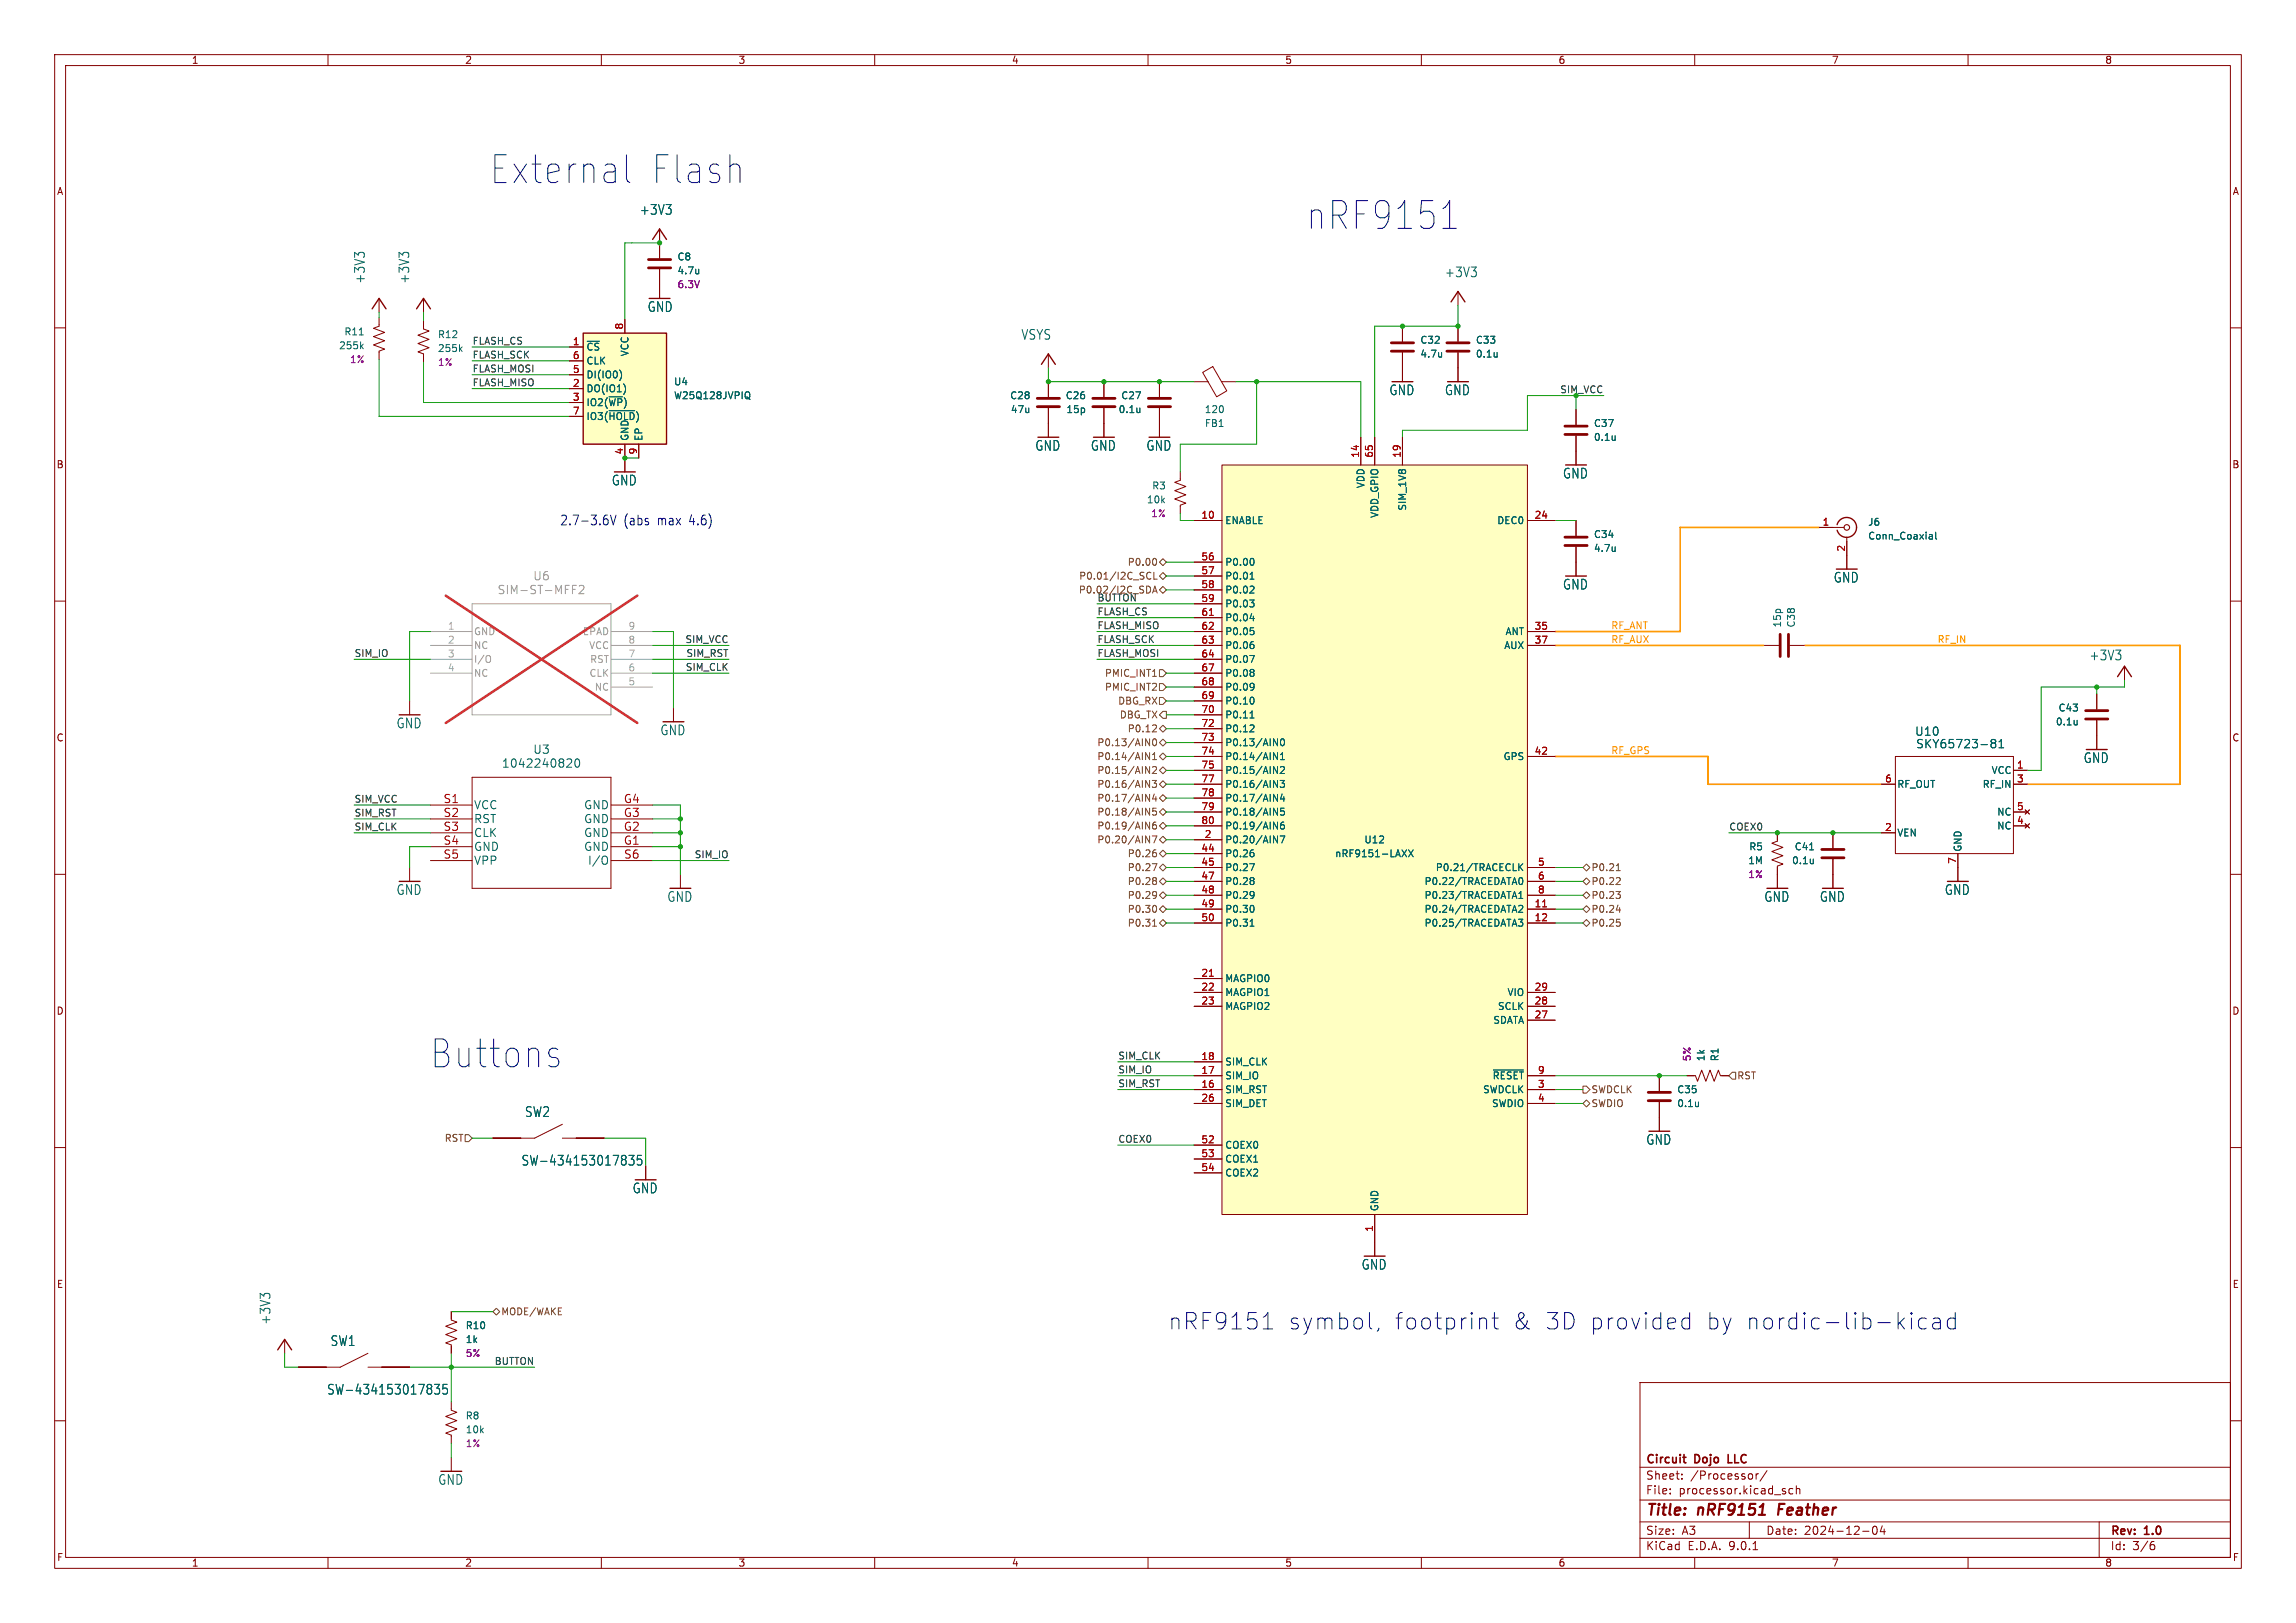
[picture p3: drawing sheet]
<svg xmlns="http://www.w3.org/2000/svg" width="420mm" height="297mm" viewBox="0 0 420 297" stroke-linecap="round" stroke-linejoin="round" font-family="sans-serif">
<defs><g id="words">
<g font-size="7.1" fill="#0000c2">
<text x="89.4" y="34">External</text>
<text x="118.6" y="34">Flash</text>
<text x="238.8" y="42.4">nRF9151</text>
<text x="78.5" y="195.8">Buttons</text>
</g>
<g font-size="4.2" fill="#0000c2">
<text x="213.7" y="243.5">nRF9151</text>
<text x="235.6" y="243.5">symbol,</text>
<text x="254.9" y="243.5">footprint</text>
<text x="276.3" y="243.5">&amp;</text>
<text x="282.1" y="243.5">3D provided</text>
<text x="311.3" y="243.5">by nordic-lib-kicad</text>
</g>
<g font-size="2.8" fill="#840000">
<text x="301" y="277.9">Title:</text>
<text x="310.6" y="277.9">nRF9151</text>
<text x="326.1" y="277.9">Feather</text>
</g>
<g font-size="2.5" fill="#006464">
<text x="116.9" y="39.5">+3V3</text>
<text x="66.9" y="52" transform="rotate(-90 66.9 52)">+3V3</text>
<text x="75.1" y="52" transform="rotate(-90 75.1 52)">+3V3</text>
<text x="264.2" y="50.9">+3V3</text>
<text x="118.4" y="57.3">GND</text>
<text x="186.7" y="62.4">VSYS</text>
<text x="254.1" y="72.5">GND</text>
<text x="264.2" y="72.5">GND</text>
<text x="189.3" y="82.7">GND</text>
<text x="199.4" y="82.7">GND</text>
<text x="209.6" y="82.7">GND</text>
<text x="111.8" y="89">GND</text>
<text x="285.8" y="87.8">GND</text>
<text x="335.3" y="106.8">GND</text>
<text x="285.8" y="108.1">GND</text>
<text x="382.1" y="121">+3V3</text>
<text x="72.4" y="133.5">GND</text>
<text x="120.7" y="134.8">GND</text>
<text x="381.1" y="139.8">GND</text>
<text x="72.4" y="164">GND</text>
<text x="122" y="165.2">GND</text>
<text x="322.6" y="165.2">GND</text>
<text x="332.8" y="165.2">GND</text>
<text x="355.7" y="164">GND</text>
<text x="95.9" y="204.6">SW2</text>
<text x="301" y="209.7">GND</text>
<text x="115.6" y="218.6">GND</text>
<text x="249" y="232.6">GND</text>
<text x="49.7" y="242.5" transform="rotate(-90 49.7 242.5)">+3V3</text>
<text x="60.4" y="246.5">SW1</text>
<text x="80.1" y="271.9">GND</text>
</g>
<g font-size="2.5" fill="#0000c2">
<text x="102.4" y="96.3">2.7-3.6V</text>
<text x="114" y="96.3">(abs</text>
<text x="120.3" y="96.3">max</text>
<text x="126.2" y="96.3">4.6)</text>
</g>
<g font-size="2.1" fill="#989898">
<text x="97.5" y="106.4">U6</text>
<text x="90.9" y="108.9">SIM-ST-MFF2</text>
</g>
<g font-size="2.1" fill="#006464">
<text x="350.2" y="134.8">U10</text>
<text x="350.4" y="137.1">SKY65723-81</text>
<text x="91.7" y="140.7">1042240820</text>
<text x="97.5" y="138.2">U3</text>
<text x="86.6" y="148.3">VCC</text>
<text x="106.8" y="148.3">GND</text>
<text x="86.6" y="150.8">RST</text>
<text x="86.6" y="153.4">CLK</text>
<text x="86.6" y="155.9">GND</text>
<text x="106.8" y="150.8">GND</text>
<text x="106.8" y="153.4">GND</text>
<text x="106.8" y="155.9">GND</text>
<text x="86.6" y="158.5">VPP</text>
<text x="107.5" y="158.5">I/O</text>
</g>
<g font-size="2.1" fill="#a90000">
<text x="81" y="147.1">S1</text>
<text x="81" y="149.6">S2</text>
<text x="114" y="147.1">G4</text>
<text x="114" y="149.6">G3</text>
<text x="81" y="152.1">S3</text>
<text x="81" y="154.7">S4</text>
<text x="114" y="152.1">G2</text>
<text x="114" y="154.7">G1</text>
<text x="81" y="157.2">S5</text>
<text x="114.1" y="157.2">S6</text>
</g>
<g font-size="2.1" fill="#840000">
<text x="301" y="268.2">Circuit</text>
<text x="310.1" y="268.2">Dojo</text>
<text x="316.8" y="268.2">LLC</text>
<text x="301" y="273.7">File:</text>
<text x="301" y="271">Sheet:</text>
<text x="307.1" y="273.7">processor.kicad_sch</text>
<text x="309.2" y="271">/Processor/</text>
<text x="301" y="281.1">Size:</text>
<text x="307.6" y="281.1">A3</text>
<text x="323" y="281.1">Date:</text>
<text x="330" y="281.1">2024-12-04</text>
<text x="386" y="281.3">Rev:</text>
<text x="392.4" y="281.3">1.0</text>
<text x="301" y="283.9">KiCad</text>
<text x="308.7" y="283.9">E.D.A.</text>
<text x="316.3" y="283.9">9.0.1</text>
<text x="386" y="283.9">Id:</text>
<text x="390.1" y="283.9">3/6</text>
</g>
<g font-size="1.8" fill="#840000">
<text x="35" y="11.9">1</text>
<text x="85" y="11.9">2</text>
<text x="135" y="11.9">3</text>
<text x="185" y="11.9">4</text>
<text x="235" y="11.9">5</text>
<text x="285" y="11.9">6</text>
<text x="335" y="11.9">7</text>
<text x="385" y="11.9">8</text>
<text x="10.3" y="35.9">A</text>
<text x="408.3" y="35.9">A</text>
<text x="10.3" y="85.9">B</text>
<text x="408.2" y="85.9">B</text>
<text x="10.3" y="135.9">C</text>
<text x="408.2" y="135.9">C</text>
<text x="10.3" y="185.9">D</text>
<text x="408.2" y="185.9">D</text>
<text x="10.3" y="235.9">E</text>
<text x="408.3" y="235.9">E</text>
<text x="10.3" y="285.9">F</text>
<text x="35" y="286.9">1</text>
<text x="85" y="286.9">2</text>
<text x="135" y="286.9">3</text>
<text x="185" y="286.9">4</text>
<text x="235" y="286.9">5</text>
<text x="285" y="286.9">6</text>
<text x="335" y="286.9">7</text>
<text x="385" y="286.9">8</text>
<text x="408.3" y="285.9">F</text>
</g>
<g font-size="1.8" fill="#006464">
<text x="123.8" y="47.9">C8</text>
<text x="123.8" y="50.4">4.7u</text>
<text x="61.9" y="64.1">255k</text>
<text x="62.9" y="61.6">R11</text>
<text x="80" y="62.1">R12</text>
<text x="80" y="64.6">255k</text>
<text x="107.2" y="64.4">~{CS}</text>
<text x="115.2" y="65.3" transform="rotate(-90 115.2 65.3)">VCC</text>
<text x="259.7" y="63.1">C32</text>
<text x="259.7" y="65.6">4.7u</text>
<text x="269.9" y="63.1">C33</text>
<text x="269.9" y="65.6">0.1u</text>
<text x="107.2" y="66.9">CLK</text>
<text x="107.2" y="69.4">DI(IO0)</text>
<text x="107.2" y="72">DO(IO1)</text>
<text x="123.2" y="70.7">U4</text>
<text x="107.2" y="74.5">IO2(~{WP})</text>
<text x="107.2" y="77.1">IO3(~{HOLD})</text>
<text x="123.2" y="73.3">W25Q128JVPIQ</text>
<text x="184.7" y="73.3">C28</text>
<text x="184.8" y="75.8">47u</text>
<text x="194.9" y="73.3">C26</text>
<text x="195" y="75.8">15p</text>
<text x="204.5" y="75.8">0.1u</text>
<text x="205" y="73.3">C27</text>
<text x="220.3" y="75.8">120</text>
<text x="115.2" y="80.8" transform="rotate(-90 115.2 80.8)">GND</text>
<text x="117.7" y="80.8" transform="rotate(-90 117.7 80.8)">EP</text>
<text x="220.3" y="78.3">FB1</text>
<text x="291.5" y="78.3">C37</text>
<text x="291.5" y="80.9">0.1u</text>
<text x="210.7" y="89.8">R3</text>
<text x="249.8" y="89.4" transform="rotate(-90 249.8 89.4)">VDD</text>
<text x="209.7" y="92.3">10k</text>
<text x="252.3" y="94.9" transform="rotate(-90 252.3 94.9)">VDD_GPIO</text>
<text x="257.4" y="93.5" transform="rotate(-90 257.4 93.5)">SIM_1V8</text>
<text x="224" y="96.1">ENABLE</text>
<text x="273.8" y="96.1">DEC0</text>
<text x="291.5" y="98.7">C34</text>
<text x="291.5" y="101.2">4.7u</text>
<text x="341.6" y="96.4">J6</text>
<text x="341.6" y="98.9">Conn_Coaxial</text>
<text x="224" y="106.3">P0.01</text>
<text x="224" y="103.7">P0.00</text>
<text x="224" y="108.8">P0.02</text>
<text x="224" y="111.4">P0.03</text>
<text x="224" y="113.9">P0.04</text>
<text x="224" y="116.4">P0.05</text>
<text x="224" y="119">P0.06</text>
<text x="275.1" y="119">AUX</text>
<text x="275.3" y="116.4">ANT</text>
<text x="326" y="114.9" transform="rotate(-90 326 114.9)">15p</text>
<text x="328.5" y="114.9" transform="rotate(-90 328.5 114.9)">C38</text>
<text x="224" y="121.5">P0.07</text>
<text x="224" y="124.1">P0.08</text>
<text x="224" y="126.6">P0.09</text>
<text x="224" y="129.1">P0.10</text>
<text x="224" y="131.7">P0.11</text>
<text x="376.5" y="130.4">C43</text>
<text x="224" y="134.2">P0.12</text>
<text x="224" y="136.8">P0.13/AIN0</text>
<text x="376" y="132.9">0.1u</text>
<text x="224" y="139.3">P0.14/AIN1</text>
<text x="224" y="141.8">P0.15/AIN2</text>
<text x="274.9" y="139.3">GPS</text>
<text x="364.2" y="141.8">VCC</text>
<text x="224" y="144.4">P0.16/AIN3</text>
<text x="224" y="146.9">P0.17/AIN4</text>
<text x="224" y="149.5">P0.18/AIN5</text>
<text x="347" y="144.4">RF_OUT</text>
<text x="362.6" y="144.4">RF_IN</text>
<text x="365.2" y="149.5">NC</text>
<text x="224" y="152">P0.19/AIN6</text>
<text x="224" y="154.5">P0.20/AIN7</text>
<text x="249.5" y="154.5">U12</text>
<text x="319.9" y="155.8">R5</text>
<text x="328.2" y="155.8">C41</text>
<text x="347" y="153.3">VEN</text>
<text x="359" y="156" transform="rotate(-90 359 156)">GND</text>
<text x="365.2" y="152">NC</text>
<text x="224" y="157.1">P0.26</text>
<text x="224" y="159.6">P0.27</text>
<text x="244.1" y="157.1">nRF9151-LAXX</text>
<text x="262.5" y="159.6">P0.21/TRACECLK</text>
<text x="319.7" y="158.3">1M</text>
<text x="327.7" y="158.3">0.1u</text>
<text x="224" y="162.2">P0.28</text>
<text x="224" y="164.7">P0.29</text>
<text x="224" y="167.2">P0.30</text>
<text x="260.5" y="162.2">P0.22/TRACEDATA0</text>
<text x="260.5" y="164.7">P0.23/TRACEDATA1</text>
<text x="260.5" y="167.2">P0.24/TRACEDATA2</text>
<text x="224" y="169.8">P0.31</text>
<text x="260.5" y="169.8">P0.25/TRACEDATA3</text>
<text x="224" y="179.9">MAGPIO0</text>
<text x="224" y="182.5">MAGPIO1</text>
<text x="224" y="185">MAGPIO2</text>
<text x="273.9" y="185">SCLK</text>
<text x="275.7" y="182.5">VIO</text>
<text x="273.1" y="187.6">SDATA</text>
<text x="224" y="195.2">SIM_CLK</text>
<text x="224" y="197.7">SIM_IO</text>
<text x="272.9" y="197.7">~{RESET}</text>
<text x="312" y="194.3" transform="rotate(-90 312 194.3)">1k</text>
<text x="314.6" y="194.3" transform="rotate(-90 314.6 194.3)">R1</text>
<text x="224" y="200.3">SIM_RST</text>
<text x="224" y="202.8">SIM_DET</text>
<text x="271.2" y="200.3">SWDCLK</text>
<text x="272.8" y="202.8">SWDIO</text>
<text x="306.7" y="200.3">C35</text>
<text x="306.7" y="202.8">0.1u</text>
<text x="224" y="210.4">COEX0</text>
<text x="224" y="213">COEX1</text>
<text x="224" y="215.5">COEX2</text>
<text x="252.3" y="221.7" transform="rotate(-90 252.3 221.7)">GND</text>
<text x="85.1" y="243.4">R10</text>
<text x="85.1" y="246">1k</text>
<text x="85.1" y="259.9">R8</text>
<text x="85.1" y="262.5">10k</text>
</g>
<g font-size="1.8" fill="#840084">
<text x="123.8" y="52.9">6.3V</text>
<text x="63.9" y="66.6">1%</text>
<text x="80" y="67.2">1%</text>
<text x="210.5" y="94.8">1%</text>
<text x="319.7" y="160.9">1%</text>
<text x="309.5" y="194.3" transform="rotate(-90 309.5 194.3)">5%</text>
<text x="85.1" y="248.5">5%</text>
<text x="85.1" y="265">1%</text>
</g>
<g font-size="1.8" fill="#0f0f0f">
<text x="86.4" y="63.2">FLASH_CS</text>
<text x="86.4" y="65.7">FLASH_SCK</text>
<text x="86.4" y="70.8">FLASH_MISO</text>
<text x="86.4" y="68.2">FLASH_MOSI</text>
<text x="200.7" y="112.7">FLASH_CS</text>
<text x="200.7" y="110.1">BUTTON</text>
<text x="125.3" y="117.8">SIM_VCC</text>
<text x="200.7" y="117.8">FLASH_SCK</text>
<text x="200.7" y="115.2">FLASH_MISO</text>
<text x="64.8" y="120.3">SIM_IO</text>
<text x="125.3" y="122.8">SIM_CLK</text>
<text x="125.5" y="120.3">SIM_RST</text>
<text x="200.7" y="120.3">FLASH_MOSI</text>
<text x="64.8" y="149.5">SIM_RST</text>
<text x="64.8" y="147">SIM_VCC</text>
<text x="64.8" y="152.1">SIM_CLK</text>
<text x="316.2" y="152.1">COEX0</text>
<text x="127" y="157.1">SIM_IO</text>
<text x="204.5" y="196.5">SIM_IO</text>
<text x="204.5" y="194">SIM_CLK</text>
<text x="204.5" y="199">SIM_RST</text>
<text x="204.5" y="209.2">COEX0</text>
<text x="90.4" y="249.8">BUTTON</text>
</g>
<g font-size="1.8" fill="#a90000">
<text x="104.7" y="63.2">1</text>
<text x="104.7" y="65.8">6</text>
<text x="114" y="60.4" transform="rotate(-90 114 60.4)">8</text>
<text x="104.7" y="68.3">5</text>
<text x="104.7" y="70.9">2</text>
<text x="104.7" y="73.4">3</text>
<text x="104.7" y="75.9">7</text>
<text x="114" y="83.3" transform="rotate(-90 114 83.3)">4</text>
<text x="116.6" y="83.3" transform="rotate(-90 116.6 83.3)">9</text>
<text x="248.7" y="83.9" transform="rotate(-90 248.7 83.9)">14</text>
<text x="251.2" y="83.9" transform="rotate(-90 251.2 83.9)">65</text>
<text x="256.3" y="83.9" transform="rotate(-90 256.3 83.9)">19</text>
<text x="219.7" y="95">10</text>
<text x="280.6" y="95">24</text>
<text x="333.3" y="96.3">1</text>
<text x="337.6" y="101" transform="rotate(-90 337.6 101)">2</text>
<text x="219.7" y="105.2">57</text>
<text x="219.7" y="107.7">58</text>
<text x="219.7" y="102.6">56</text>
<text x="219.7" y="110.2">59</text>
<text x="219.7" y="112.8">61</text>
<text x="219.7" y="115.3">62</text>
<text x="219.7" y="117.9">63</text>
<text x="280.6" y="115.3">35</text>
<text x="280.6" y="117.9">37</text>
<text x="219.7" y="120.4">64</text>
<text x="219.7" y="122.9">67</text>
<text x="219.7" y="125.5">68</text>
<text x="219.7" y="128">69</text>
<text x="219.7" y="130.6">70</text>
<text x="219.7" y="133.1">72</text>
<text x="219.7" y="135.6">73</text>
<text x="219.7" y="138.2">74</text>
<text x="219.7" y="140.7">75</text>
<text x="219.7" y="143.3">77</text>
<text x="280.6" y="138.2">42</text>
<text x="344.7" y="143.3">6</text>
<text x="368.9" y="140.7">1</text>
<text x="368.9" y="143.3">3</text>
<text x="219.7" y="145.8">78</text>
<text x="219.7" y="148.3">79</text>
<text x="368.9" y="148.3">5</text>
<text x="219.7" y="150.9">80</text>
<text x="219.7" y="156">44</text>
<text x="220.3" y="153.4">2</text>
<text x="344.7" y="152.1">2</text>
<text x="368.9" y="150.9">4</text>
<text x="219.7" y="158.5">45</text>
<text x="219.7" y="161">47</text>
<text x="281.2" y="158.5">5</text>
<text x="281.2" y="161">6</text>
<text x="357.9" y="158.2" transform="rotate(-90 357.9 158.2)">7</text>
<text x="219.7" y="163.6">48</text>
<text x="219.7" y="166.1">49</text>
<text x="280.6" y="166.1">11</text>
<text x="281.2" y="163.6">8</text>
<text x="219.7" y="168.7">50</text>
<text x="280.6" y="168.7">12</text>
<text x="219.7" y="178.8">21</text>
<text x="219.7" y="181.4">22</text>
<text x="219.7" y="183.9">23</text>
<text x="280.6" y="181.4">29</text>
<text x="280.6" y="183.9">28</text>
<text x="280.6" y="186.4">27</text>
<text x="219.7" y="194.1">18</text>
<text x="219.7" y="196.6">17</text>
<text x="281.2" y="196.6">9</text>
<text x="219.7" y="199.1">16</text>
<text x="219.7" y="201.7">26</text>
<text x="281.2" y="199.1">3</text>
<text x="281.2" y="201.7">4</text>
<text x="219.7" y="209.3">52</text>
<text x="219.7" y="211.8">53</text>
<text x="219.7" y="214.4">54</text>
<text x="251.2" y="225.5" transform="rotate(-90 251.2 225.5)">1</text>
</g>
<text font-size="1.8" fill="#009600" x="285.3" y="72">SIM_VCC</text>
<g font-size="1.8" fill="#725600">
<text x="197.3" y="106.3">P0.01/I2C_SCL</text>
<text x="206.2" y="103.7">P0.00</text>
<text x="197.2" y="108.8">P0.02/I2C_SDA</text>
<text x="202" y="124.1">PMIC_INT1</text>
<text x="202" y="126.6">PMIC_INT2</text>
<text x="204.4" y="129.1">DBG_RX</text>
<text x="204.7" y="131.7">DBG_TX</text>
<text x="200.6" y="136.8">P0.13/AIN0</text>
<text x="206.2" y="134.2">P0.12</text>
<text x="200.6" y="139.3">P0.14/AIN1</text>
<text x="200.6" y="141.8">P0.15/AIN2</text>
<text x="200.6" y="149.5">P0.18/AIN5</text>
<text x="200.6" y="146.9">P0.17/AIN4</text>
<text x="200.6" y="144.4">P0.16/AIN3</text>
<text x="200.6" y="152">P0.19/AIN6</text>
<text x="200.6" y="154.5">P0.20/AIN7</text>
<text x="206.2" y="159.6">P0.27</text>
<text x="206.2" y="157.1">P0.26</text>
<text x="291" y="159.6">P0.21</text>
<text x="206.2" y="164.7">P0.29</text>
<text x="206.2" y="167.2">P0.30</text>
<text x="206.2" y="162.2">P0.28</text>
<text x="291" y="162.2">P0.22</text>
<text x="291" y="167.2">P0.24</text>
<text x="291" y="164.7">P0.23</text>
<text x="206.2" y="169.8">P0.31</text>
<text x="291" y="169.8">P0.25</text>
<text x="317.7" y="197.7">RST</text>
<text x="291" y="200.3">SWDCLK</text>
<text x="291" y="202.8">SWDIO</text>
<text x="81.2" y="209.1">RST</text>
</g>
<g font-size="1.8" fill="#aaa">
<text x="81.8" y="115.3">1</text>
<text x="81.8" y="117.9">2</text>
<text x="114.9" y="115.3">9</text>
<text x="114.9" y="117.9">8</text>
<text x="81.8" y="120.4">3</text>
<text x="81.8" y="122.9">4</text>
<text x="114.9" y="120.4">7</text>
<text x="114.9" y="122.9">6</text>
<text x="114.9" y="125.5">5</text>
</g>
<g font-size="1.8" fill="#989898">
<text x="86.6" y="116.4">GND</text>
<text x="86.6" y="119">NC</text>
<text x="106.5" y="116.4">EPAD</text>
<text x="107.7" y="119">VCC</text>
<text x="86.6" y="121.5">I/O</text>
<text x="86.6" y="124.1">NC</text>
<text x="107.7" y="124.1">CLK</text>
<text x="107.9" y="121.5">RST</text>
<text x="108.7" y="126.6">NC</text>
</g>
<g font-size="1.8" fill="#f90">
<text x="294.6" y="115.2">RF_ANT</text>
<text x="294.6" y="117.8">RF_AUX</text>
<text x="354.3" y="117.8">RF_IN</text>
<text x="294.6" y="138.1">RF_GPS</text>
</g>
<text font-size="1.7" fill="#725600" x="91.6" y="240.9">MODE/WAKE</text>
</g></defs>
<g fill="none" stroke="#840000" stroke-width=".18">
<path d="M10 10h400v277h-400zM12 12h396v273h-396zM60 10v2M110 10v2M160 10v2M210 10v2M260 10v2M310 10v2M360 10v2M69.3 58.2v1.5l-1 .4 2.1 .7-2.1 .8 2.1 .8-2.1 .7 2.1 .8-1.1 .4v1.5M69.3 54.6v2.6M77.5 58.7v1.5l1 .4-2 .7 2 .8-2 .8 2 .7-2 .8 1 .4v1.5"/>
<path d="M77.5 54.6v2.6M120.6 41.9v5.3M120.6 49.3v5.3M10 60h2M191.8 64.8v2.5M191.8 69.9v2.7M191.8 74.7v5.3M201.9 69.9v2.7M201.9 74.7v5.3M212.1 69.9v2.7M212.1 74.7v5.3M218.4 69.9h2.6"/>
<path d="M220 68.1l1.8-1 2.6 4.4-1.8 1.1zM223.5 69.9h2.6M408 60h2M114.3 83.8v2.6M215.9 86.4v1.5l-1 .4 2 .7-2 .8 2 .8-2 .7 2 .8-1 .4v1.5M332.7 96.5h4.6M337.8 98.3v5.8M10 110h2M322.6 118.1h2.8M327.4 118.1h2.8M408 110h2M74.9 128.3v2.5"/>
<path d="M346.7 138.4h21.6v17.8h-21.6zM10 160h2M325.1 152.4v1.5l-1 .4 2 .8-2 .7 2 .8-2 .8 2 .7-1 .4v4.1M335.3 152.4v2.8M335.3 157.2v5.4M344.2 143.5h2.5M344.2 152.4h2.5M358.1 156.2v5.1M368.3 143.5h2.5M368.3 141h2.5M368.3 148.6h2.5M368.3 151.1h2.5"/>
<path d="M370.5 148.2l.7 .8M370.5 150.7l.7 .8M371.2 148.2l-.7 .8M371.2 150.7l-.7 .8M408 160h2M303.5 196.9v2.7M308.6 196.9h1.5l.4 1 .8-2.1 .7 2.1 .8-2.1 .8 2.1 .7-2.1 .4 1.1h1.5M10 210h2M303.5 201.7v5.3M408 210h2M251.5 227.3v2.6M82.5 256.5v1.6l1.1 .3-2.1 .8 2.1 .8-2.1 .7 2.1 .8-2.1 .8 1 .3v1.6"/>
<path d="M300 253h108v32h-108zM10 260h2M82.5 266.7v2.5M300 278.5h108M300 274.5h108M300 268.5h108M305.5 273.2v.2M305.5 272.5v.1M307.7 270.5v.2M307.7 269.8v.1M320 278.5v3M320.5 269.8v.7"/>
<path d="M321.2 269.7v1M321.7 269.7l-.3 .1-.2 .2M323.2 269.1l-1.3 1.9M327.9 272.5l-.4-.1-.3 .3v.4l.2 .2h.5M328.6 272.5l.2-.1 .4 .1v.9M328.6 271.9v1.5M342.7 279.4l.2-.1a.8 .8 0 0 1 .5 .7 .8 .8 0 0 1-.5 .8l-.2-.2-.2-.4zM344.3 279.2l-.4 1.1h1M344.7 279.8v1M384 278.5v6.5M408 260h2M60 285v2"/>
<path d="M110 285v2M160 285v2M210 285v2M260 285v2M300 281.5h108M310 285v2M320.7 283.6h.8M340.7 280.2h1.2M360 285v2M393.6 282.7h.4l.2 .2-.1 .5-.5 .2M394 282.1l-.4 .1"/>
</g>
<path d="M325.5 275.2l-.3 2" fill="none" stroke="#840000" stroke-width=".4"/>
<path d="M307.8 266.7h.6M308.3 267.7h.1M316.1 266.2v1.5h.7" fill="none" stroke="#840000" stroke-width=".3"/>
<g fill="none" stroke="#840000" stroke-width=".51">
<path d="M118.6 47.5h4.1M118.6 49h4.1M189.7 72.9h4.1M189.7 74.4h4.1M199.9 72.9h4.1M199.9 74.4h4.1M210.1 72.9h4M210.1 74.4h4M325.6 116.1v4M327.2 116.1v4M333.2 155.4h4.1M333.2 157h4.1"/>
<path d="M301.5 199.9h4.1M301.5 201.4h4.1"/>
</g>
<g fill="none" stroke="#006464" stroke-width=".18">
<path d="M121.8 37.4h1l-.5 .7M122.7 38.3v.7M65.5 46.7l-.6-.5v.9M65.7 46.3h.8M73.7 46.7l-.7-.5v.9M73.8 46.3h.8M127.8 49.3v.8M127.8 50h-.1M65.7 61.3h.7M66.1 63.3l.3 .5M66.4 63l-.4 .5M84.2 63.8l.3 .5"/>
<path d="M84.5 63.5l-.4 .5M208.5 74.7v.8M208.5 75.4h-.1M353 97.8h.3l.2 .2v.7M353.5 98.6l-.5 .1M353.5 98.1l-.5 .1M354.1 97.4v1.1l.2 .2M364.5 136l-.3-.3 .3-.4 .4 .1 .2 .2-.3 .4M364.5 136l-.3 .3 .1 .4 .2 .1h.4l.2-.2v-.3l-.3-.3M364.5 136h.3M365.7 136.8h.8M365.7 135.8l.4-.5v1.5"/>
<path d="M331 155.5h.8M331.7 157.2v.9M331.7 157.9l-.1 .1M310.7 201.7v.8M310.7 202.4h-.1"/>
</g>
<path d="M68.1 56.5l1.2-1.9 1.3 1.9M76.2 56.5l1.3-1.9 1.2 1.9M119.4 43.8l1.2-1.9 1.3 1.9M190.5 66.7l1.3-1.9 1.2 1.9M336 96a1.81 1.81 0 0 1 2.8-1 1.81 1.81 0 0 1 .1 3 1.81 1.81 0 0 1-2.8-1" fill="none" stroke="#840000" stroke-width=".25"/>
<path d="M78.7 115.6h7.7M78.7 118.1h7.7M86.4 110.5h25.4v20.3h-25.4zM111.8 115.6h7.6M111.8 118.1h7.6M78.7 120.7h7.7M78.7 123.2h7.7M111.8 120.7h7.6M111.8 123.2h7.6M111.8 125.7h7.6" fill="none" stroke="#a1a1a1" stroke-width=".18"/>
<path d="M89.4 120h.2a.81 .81 0 0 1-.2 1.2M104.7 107.8h.5M104.7 107.1h.7M106 107.3l.5-.2 .3 .2v.3l-.9 1h.9" fill="none" stroke="#989898" stroke-width=".18"/>
<path d="M81.5 109l35.1 23.3M116.6 109l-35.1 23.3" fill="none" stroke="#e12e31" stroke-width=".46"/>
<circle cx="337.8" cy="96.5" r=".51" fill="none" stroke="#840000" stroke-width=".2"/>
<path d="M223.5 85.1h55.9v137.1h-55.9z" fill="#ffffc2"/>
<g fill="none" stroke="#840000" stroke-width=".18">
<path d="M218.4 95.3h5.1M223.5 85.1h55.9v137.1h-55.9zM248.9 80v5.1M251.5 80v5.1M256.5 80v5.1M279.4 95.3h5.1M218.4 105.4h5.1M218.4 108h5.1M218.4 110.5h5.1M218.4 113h5.1M218.4 115.6h5.1M218.4 118.1h5.1"/>
<path d="M218.4 102.9h5.1M279.4 115.6h5.1M279.4 118.1h5.1M123.2 129.5v2.6M218.4 120.7h5.1M218.4 123.2h5.1M218.4 125.7h5.1M218.4 128.3h5.1M218.4 130.8h5.1M218.4 133.4h5.1M218.4 135.9h5.1M218.4 138.4h5.1"/>
<path d="M279.4 138.4h5.1M74.9 158.8v2.5M78.7 147.3h7.7M78.7 149.9h7.7M78.7 152.4h7.7M78.7 154.9h7.7M78.7 157.5h7.7M86.4 142.2h25.4v20.4h-25.4zM111.8 147.3h7.6M111.8 149.9h7.6M111.8 152.4h7.6M111.8 154.9h7.6"/>
<path d="M111.8 157.5h7.6M218.4 141h5.1M218.4 143.5h5.1M218.4 146.1h5.1M218.4 148.6h5.1M218.4 151.1h5.1M218.4 153.7h5.1M218.4 156.2h5.1M218.4 158.8h5.1M279.4 158.8h5.1M124.5 160v2.6M218.4 161.3h5.1"/>
<path d="M218.4 163.8h5.1M218.4 166.4h5.1M218.4 168.9h5.1M218.4 179.1h5.1M279.4 161.3h5.1M279.4 163.8h5.1M279.4 166.4h5.1M279.4 168.9h5.1M218.4 181.6h5.1M218.4 184.2h5.1M218.4 194.3h5.1M218.4 196.9h5.1"/>
<path d="M218.4 199.4h5.1M279.4 181.6h5.1M279.4 184.2h5.1M279.4 196.9h5.1M279.4 199.4h5.1M279.4 186.7h5.1M102.9 205.7l-5.1 2.6h-7.6M102.9 208.3h7.6M118.1 213.4v2.5M218.4 201.9h5.1M218.4 209.6h5.1M218.4 212.1h5.1"/>
<path d="M218.4 214.6h5.1M279.4 201.9h5.1M251.5 222.2v5.1M52.1 245.1v2.5M67.3 247.6l-5.1 2.6h-7.6M67.3 250.2h7.6M82.5 240v1.6l1.1 .3-2.1 .8 2.1 .8-2.1 .7 2.1 .8-2.1 .7 1 .4v1.5"/>
</g>
<g fill="none" stroke="#006464" stroke-width=".18">
<path d="M228.6 109.8h.8l-.4 .5M228.6 120h.9l-.6 1.2M228.7 106h.7M228.7 113.2h.8M228.7 114.9h.6M228.9 104.9l.1-.2v1.3M229 117.4h.3M229.1 102.2a.79 .79 0 0 1 0 1.2M229.1 107.3l.3 .2-.1 .3-.7 .7h.8M229.1 110.3l.3 .2v.3l-.3 .3M229.1 115.4l.3 .2v.3l-.3 .2M229.1 117.9l.3 .2v.3l-.3 .3"/>
<path d="M229.3 112.8v.8M103.9 138.9h.5l.2 .4-1 1.1h1M105.3 139l.2-.1a.81 .81 0 0 1 .5 .7 .81 .81 0 0 1-.5 .8l-.2-.1-.1-.5zM228.7 131.4h.7M228.9 130.3l.1-.2v1.3M229.1 127.6a.79 .79 0 0 1 0 1.2M229.1 122.5l.3 .2-.3 .3 .3 .3v.2l-.3 .3M229.1 125l.3 .3a.94 .94 0 0 1-.3 .9M229.1 132.7l.3 .2-.1 .3-.7 .7h.8M229.4 125.6l-.3 .2M233 135.2l.7 1.3v-1.3M233 137.7l.7 1.3v-1.3"/>
<path d="M234.2 139h.8M234.2 138.1l.4-.4v1.3M234.3 135.3l.2-.1a.68 .68 0 0 1 .5 .6 .68 .68 0 0 1-.5 .7l-.3-.5zM110.9 156.7a1.06 1.06 0 0 1 0 1.4M228.6 158.1h.9l-.6 1.2M229 155.5h.3M229.1 156l.3 .2v.3l-.3 .3M233 140.3l.7 1.2v-1.2M233 142.8l.7 1.3v-1.3M233 145.4l.7 1.2v-1.2M233 147.9l.7 1.3v-1.3M233 150.4l.7 1.3v-1.3"/>
<path d="M233 153l.7 1.2v-1.2M234.2 142.8h.8l-.5 .5 .4 .1v.6l-.2 .1-.5-.1M234.2 153h.8l-.5 1.2M234.2 140.4l.5-.1 .3 .3-.8 .9h.8M234.5 145.3l-.3 .9h.8M234.8 150.4l-.3 .1a.86 .86 0 0 0 0 1.2l.4-.1 .1-.4-.3-.3-.4 .1-.1 .2M234.8 145.8v.8M234.9 147.9h-.6l-.1 .6 .2-.1h.4l.2 .2-.1 .4-.2 .2-.5-.2M256.4 155.5l.9 1.3M257.3 155.5l-.9 1.3M257.7 155.5l.8 1.3M258.5 155.5l-.8 1.3"/>
<path d="M277.8 158.1v1.2M278 158.6l.5 .7M278.5 158.1l-.7 .7M228.7 169.5h.7M228.9 168.4l.1-.2v1.3M229.1 165.7a.79 .79 0 0 1 0 1.2M229.1 160.6l.3 .2-.3 .3 .3 .3v.2l-.3 .3M229.1 163.1l.3 .3a.94 .94 0 0 1-.3 .9M229.4 163.7l-.3 .2M277.8 168.2h.7l-.4 .5 .4 .1v.6l-.2 .1-.5-.1M277.8 161.1l.3-.5a.68 .68 0 0 1 .5 .6 .68 .68 0 0 1-.5 .7l-.3-.5M277.8 165.8l.5-.1 .2 .3-.7 .9h.7"/>
<path d="M277.8 164.4h.7M277.8 163.5l.4-.4v1.3M273.2 195.8h5.5M96.5 211.5l-.5-.1-.3 .2v.5l.7 .3 .1 .5-.3 .3-.5-.1M97 211.4l.4 1.8 .3-1.3 .3 1.3 .3-1.8M98.9 212.5h1.2M101.1 211.3l-.4 1.3h.9M101.4 212v1.2M102.1 211.4h.9l-.5 .7 .4 .2v.7l-.2 .2h-.4l-.2-.2M103.9 211.3l-.3 1.3h.9M104.3 212v1.2M105 213.2h.9"/>
<path d="M105 211.9l.5-.5v1.8M107.3 211.4h-.8v.9l.2-.2 .5 .1 .1 .2v.6l-.3 .2h-.3l-.2-.2M107.8 211.4h1l-.5 .7 .4 .2v.7l-.2 .2h-.4l-.3-.2M109.6 211.5l.3-.1a1.24 1.24 0 0 1 0 1.8h-.2a1.32 1.32 0 0 1-.1-1.7zM110.8 213.2h.9M110.8 211.9l.4-.5v1.8M112.2 211.4h1l-.7 1.8M114 212.2l-.3 .3v.5l.3 .2h.2l.3-.3v-.4l-.3-.3M114 212.2l-.3-.4 .3-.4h.2l.3 .4-.3 .4M114 212.2h.2M115 211.4h1l-.5 .7 .4 .2v.7l-.2 .2h-.4l-.3-.2M117.3 211.4h-.7v.9l.2-.2 .5 .1 .1 .2-.1 .6-.2 .2h-.3l-.2-.2"/>
<path d="M48.3 237.2l-.7-.5v.9M48.4 236.8h.8M61 253.4l-.6-.1-.2 .2v.5l.6 .4 .2 .4-.3 .3-.6-.1M61.5 253.3l.3 1.8 .3-1.3 .3 1.3 .4-1.8M63.3 254.4h1.2M65.5 253.3l-.4 1.2h1M65.9 253.9v1.2M66.5 253.3h1l-.6 .7 .5 .2v.7l-.2 .2h-.5l-.2-.2M68.4 253.3l-.4 1.2h1M68.7 253.9v1.2M69.5 255.1h.8M69.5 253.8l.4-.5v1.8"/>
<path d="M71.7 253.3h-.7l-.1 .9 .2-.2 .5 .1 .2 .3-.1 .5-.2 .2h-.4l-.2-.2M72.3 253.3h.9l-.5 .7 .4 .2v.7l-.2 .2h-.4l-.2-.2M74 253.4l.3-.1a1.24 1.24 0 0 1 0 1.8h-.1a1.32 1.32 0 0 1-.2-1.7zM75.2 255.1h.9M75.2 253.8l.5-.5v1.8M76.6 253.3h1l-.6 1.8M78.4 254.1l-.3 .3v.4l.3 .3h.3l.3-.3v-.4l-.3-.3M78.4 254.1l-.3-.3 .3-.5h.3l.3 .4-.3 .4M78.4 254.1h.3M79.5 253.3h.9l-.5 .7 .4 .2v.7l-.2 .2h-.4l-.2-.2M81.8 253.3h-.7l-.1 .9 .2-.2 .5 .1 .2 .3-.1 .5-.2 .2h-.4l-.2-.2"/>
</g>
<path d="M221.2 112.6h.7M221.2 178.7h.7M282.2 166h.7" fill="none" stroke="#a90000" stroke-width=".18"/>
<path d="M50.8 247l1.3-1.9 1.2 1.9" fill="none" stroke="#840000" stroke-width=".25"/>
<path d="M106.7 61h15.2v20.3h-15.2z" fill="#ffffc2"/>
<path d="M265.4 55.2l1.3-1.9 1.3 1.9M106.7 61h15.2v20.3h-15.2zM387.3 123.8l1.3-1.9 1.3 1.9" fill="none" stroke="#840000" stroke-width=".25"/>
<g fill="none" stroke="#840000" stroke-width=".18">
<path d="M114.3 58.4v2.6M120.6 41.9v5.3M120.6 49.3v5.3M256.5 59.7v2.8M266.7 53.3v2.6M266.7 59.7v2.8M104.1 63.5h2.6M104.1 66h2.6M104.1 68.6h2.6M104.1 71.1h2.6M104.1 73.7h2.6M104.1 76.2h2.6"/>
<path d="M191.8 69.9v2.7M191.8 74.7v5.3M201.9 69.9v2.7M201.9 74.7v5.3M212.1 69.9v2.7M212.1 74.7v5.3M256.5 64.5v5.4M266.7 64.5v5.4M288.3 74.9v2.8M288.3 79.8v5.3M114.3 81.3v5.1M116.8 81.3v2.5"/>
<path d="M218.4 95.3h5.1M248.9 80v5.1M251.5 80v5.1M256.5 80v5.1M279.4 95.3h5.1M288.3 95.3v2.7M332.7 96.5h2.6M337.8 99.1v5M218.4 105.4h5.1M218.4 108h5.1M218.4 110.5h5.1M218.4 113h5.1"/>
<path d="M218.4 115.6h5.1M218.4 118.1h5.1M218.4 102.9h5.1M279.4 115.6h5.1M279.4 118.1h5.1M288.3 100.1v5.3M218.4 120.7h5.1M218.4 123.2h5.1M218.4 125.7h5.1M218.4 128.3h5.1M218.4 130.8h5.1M218.4 133.4h5.1"/>
<path d="M218.4 135.9h5.1M218.4 138.4h5.1M279.4 138.4h5.1M383.5 127v2.8M383.5 131.8v5.4M388.6 121.9v2.6M218.4 143.5h5.1M218.4 141h5.1M218.4 148.6h5.1M218.4 151.1h5.1M218.4 146.1h5.1M218.4 153.7h5.1"/>
<path d="M218.4 156.2h5.1M218.4 158.8h5.1M279.4 158.8h5.1M325.1 152.4v1.3M325.1 158.8v3.8M335.3 152.4v2.8M335.3 157.2v5.4M344.2 143.5h2.5M344.2 152.4h2.5M358.1 156.2v5.1M368.3 143.5h2.5M368.3 141h2.5"/>
<path d="M368.3 148.6h2.5M368.3 151.1h2.5M370.5 148.2l.7 .8M370.5 150.7l.7 .8M371.2 148.2l-.7 .8M371.2 150.7l-.7 .8M218.4 161.3h5.1M218.4 163.8h5.1M218.4 166.4h5.1M218.4 168.9h5.1M218.4 179.1h5.1M279.4 161.3h5.1"/>
<path d="M279.4 163.8h5.1M279.4 166.4h5.1M279.4 168.9h5.1M218.4 196.9h5.1M218.4 181.6h5.1M218.4 184.2h5.1M218.4 194.3h5.1M218.4 199.4h5.1M279.4 196.9h5.1M279.4 181.6h5.1M279.4 184.2h5.1M279.4 199.4h5.1"/>
<path d="M279.4 186.7h5.1M303.5 196.9v2.7M308.6 196.9h1.3M315 196.9h1.2M90.2 208.3h5M105.4 208.3h5.1M118.1 213.4v2.5M218.4 201.9h5.1M218.4 209.6h5.1M218.4 212.1h5.1M218.4 214.6h5.1M279.4 201.9h5.1"/>
<path d="M303.5 201.7v5.3M251.5 222.2v7.7M54.6 250.2h5.1M69.8 250.2h5.1M82.5 240v1.3M82.5 246.4v1.2"/>
</g>
<g fill="none" stroke="#006464" stroke-width=".18">
<path d="M121.8 37.4h1l-.5 .7M122.7 38.3v.7M127.8 49.3v.8M127.8 50h-.1M269.1 48.9h.9l-.5 .6M270 49.7v.8M111.4 75.2h4.7M113.4 67.8a1.49 1.49 0 0 1 0 1.8M114.4 70.8v.8M136.6 71.7a.43 .43 0 0 1 .6 .4v.4a.43 .43 0 0 1-.6 .5M136.8 72.7l.4 .4M208.5 74.7v.8"/>
<path d="M208.5 75.4h-.1M263.7 64.5v.8M263.7 65.2l-.1 .1M273.9 64.5v.8M273.9 65.2l-.1 .1M295.4 79.7v.9M295.4 80.5h.1M353 97.8h.3l.2 .2v.7M353.5 98.6l-.5 .1M353.5 98.1l-.5 .1M354.1 97.4v1.1l.2 .2M228.6 109.8h.8l-.4 .5"/>
<path d="M228.6 120h.9l-.6 1.2M228.7 106h.7M228.7 113.2h.8M228.7 114.9h.6M228.9 104.9l.1-.2v1.3M229 117.4h.3M229.1 102.2a.79 .79 0 0 1 0 1.2M229.1 117.9l.3 .2v.3l-.3 .3M229.1 107.3l.3 .2-.1 .3-.7 .7h.8M229.1 110.3l.3 .2v.3l-.3 .3M229.1 115.4l.3 .2v.3l-.3 .2M229.3 112.8v.8"/>
<path d="M295.4 100.1v.8M295.4 100.8h.1M387 119h.9l-.5 .6M387.9 119.8v.8M228.7 131.4h.7M228.9 130.3l.1-.2v1.3M229.1 127.6a.79 .79 0 0 1 0 1.2M229.1 122.5l.3 .2-.3 .3 .3 .3v.2l-.3 .3M229.1 125l.3 .3a.94 .94 0 0 1-.3 .9M229.1 132.7l.3 .2-.1 .3-.7 .7h.8M229.4 125.6l-.3 .2M233 135.2l.7 1.3v-1.3"/>
<path d="M233 137.7l.7 1.3v-1.3M234.2 139h.8M234.2 138.1l.4-.4v1.3M234.3 135.3l.2-.1a.68 .68 0 0 1 .5 .6 .68 .68 0 0 1-.5 .7l-.3-.5zM364.5 136l-.3-.3 .3-.4 .4 .1 .2 .2-.3 .4M364.5 136l-.3 .3 .1 .4 .2 .1h.4l.2-.2v-.3l-.3-.3M364.5 136h.3M365.7 136.8h.8M365.7 135.8l.4-.5v1.5M380 131.8v.9M380 132.5l-.1 .1M228.6 158.1h.9l-.6 1.2"/>
<path d="M229 155.5h.3M229.1 156l.3 .2v.3l-.3 .3M233 140.3l.7 1.2v-1.2M233 142.8l.7 1.3v-1.3M233 145.4l.7 1.2v-1.2M233 147.9l.7 1.3v-1.3M233 150.4l.7 1.3v-1.3M233 153l.7 1.2v-1.2M234.2 142.8h.8l-.5 .5 .4 .1v.6l-.2 .1-.5-.1M234.2 153h.8l-.5 1.2M234.2 140.4l.5-.1 .3 .3-.8 .9h.8M234.5 145.3l-.3 .9h.8"/>
<path d="M234.8 150.4l-.3 .1a.86 .86 0 0 0 0 1.2l.4-.1 .1-.4-.3-.3-.4 .1-.1 .2M234.8 145.8v.8M234.9 147.9h-.6l-.1 .6 .2-.1h.4l.2 .2-.1 .4-.2 .2-.5-.2M256.4 155.5l.9 1.3M257.3 155.5l-.9 1.3M257.7 155.5l.8 1.3M258.5 155.5l-.8 1.3M277.8 158.1v1.2M278 158.6l.5 .7M278.5 158.1l-.7 .7M331 155.5h.8M331.7 157.2v.9"/>
<path d="M331.7 157.9l-.1 .1M228.7 169.5h.7M228.9 168.4l.1-.2v1.3M229.1 165.7a.79 .79 0 0 1 0 1.2M229.1 160.6l.3 .2-.3 .3 .3 .3v.2l-.3 .3M229.1 163.1l.3 .3a.94 .94 0 0 1-.3 .9M229.4 163.7l-.3 .2M277.8 168.2h.7l-.4 .5 .4 .1v.6l-.2 .1-.5-.1M277.8 161.1l.3-.5a.68 .68 0 0 1 .5 .6 .68 .68 0 0 1-.5 .7l-.3-.5M277.8 165.8l.5-.1 .2 .3-.7 .9h.7M277.8 164.4h.7M277.8 163.5l.4-.4v1.3"/>
<path d="M273.2 195.8h5.5M96.5 211.5l-.5-.1-.3 .2v.5l.7 .3 .1 .5-.3 .3-.5-.1M97 211.4l.4 1.8 .3-1.3 .3 1.3 .3-1.8M98.9 212.5h1.2M101.1 211.3l-.4 1.3h.9M101.4 212v1.2M102.1 211.4h.9l-.5 .7 .4 .2v.7l-.2 .2h-.4l-.2-.2M103.9 211.3l-.3 1.3h.9M104.3 212v1.2M105 213.2h.9M105 211.9l.5-.5v1.8M107.3 211.4h-.8v.9l.2-.2 .5 .1 .1 .2v.6l-.3 .2h-.3l-.2-.2"/>
<path d="M107.8 211.4h1l-.5 .7 .4 .2v.7l-.2 .2h-.4l-.3-.2M109.6 211.5l.3-.1a1.24 1.24 0 0 1 0 1.8h-.2a1.32 1.32 0 0 1-.1-1.7zM110.8 213.2h.9M110.8 211.9l.4-.5v1.8M112.2 211.4h1l-.7 1.8M114 212.2l-.3-.4 .3-.4h.2l.3 .4-.3 .4M114 212.2l-.3 .3v.5l.3 .2h.2l.3-.3v-.4l-.3-.3M114 212.2h.2M115 211.4h1l-.5 .7 .4 .2v.7l-.2 .2h-.4l-.3-.2M117.3 211.4h-.7v.9l.2-.2 .5 .1 .1 .2-.1 .6-.2 .2h-.3l-.2-.2M310.7 201.7v.8M310.7 202.4h-.1"/>
<path d="M61 253.4l-.6-.1-.2 .2v.5l.6 .4 .2 .4-.3 .3-.6-.1M61.5 253.3l.3 1.8 .3-1.3 .3 1.3 .4-1.8M63.3 254.4h1.2M65.5 253.3l-.4 1.2h1M65.9 253.9v1.2M66.5 253.3h1l-.6 .7 .5 .2v.7l-.2 .2h-.5l-.2-.2M68.4 253.3l-.4 1.2h1M68.7 253.9v1.2M69.5 255.1h.8M69.5 253.8l.4-.5v1.8M71.7 253.3h-.7l-.1 .9 .2-.2 .5 .1 .2 .3-.1 .5-.2 .2h-.4l-.2-.2M72.3 253.3h.9l-.5 .7 .4 .2v.7l-.2 .2h-.4l-.2-.2"/>
<path d="M74 253.4l.3-.1a1.24 1.24 0 0 1 0 1.8h-.1a1.32 1.32 0 0 1-.2-1.7zM75.2 253.8l.5-.5v1.8M75.2 255.1h.9M76.6 253.3h1l-.6 1.8M78.4 254.1l-.3 .3v.4l.3 .3h.3l.3-.3v-.4l-.3-.3M78.4 254.1l-.3-.3 .3-.5h.3l.3 .4-.3 .4M78.4 254.1h.3M79.5 253.3h.9l-.5 .7 .4 .2v.7l-.2 .2h-.4l-.2-.2M81.8 253.3h-.7l-.1 .9 .2-.2 .5 .1 .2 .3-.1 .5-.2 .2h-.4l-.2-.2"/>
</g>
<path d="M254.5 62.7h4.1M254.5 64.3h4.1M264.7 62.7h4M264.7 64.3h4M286.3 78h4M286.3 79.5h4M286.3 98.3h4M286.3 99.8h4M381.5 130h4.1M381.5 131.6h4.1" fill="none" stroke="#840000" stroke-width=".51"/>
<g fill="none" stroke="#725600" stroke-width=".18">
<path d="M210.2 104.7l.3 .1M210.2 107.3l.3 .5-.3 .7M210.5 105.9l-.3 .1M210.8 108.5l.5-1.2 .4 1.2M211 108.2h.6M211.1 104.7v1.3h.6M211.3 102.2a.79 .79 0 0 1 0 1.2M212.1 108l.6-.7 .7 .7-.7 .6zM212.1 102.9l.6-.7 .7 .7-.7 .6zM212.1 105.4l.6-.6 .7 .6-.7 .6zM209.6 137.7l.7 1.3v-1.3M209.6 135.2l.7 1.3v-1.3"/>
<path d="M210.8 138.1l.4-.4v1.3M210.8 123.8h.8M210.8 139h.8M211 135.3l.1-.1a.68 .68 0 0 1 .5 .6 .68 .68 0 0 1-.5 .7l-.3-.5zM211.3 132.7l.3 .2-.1 .3-.7 .7h.8M212.1 125.1h.6l.7 .6-.7 .7h-.6zM212.1 127.6h.6l.7 .7-.7 .6h-.6zM212.1 133.4l.6-.7 .7 .7-.7 .6zM212.1 122.6h.6l.7 .6-.7 .6h-.6zM212.1 138.4l.6-.6 .7 .6-.7 .7zM212.7 130.2h.7v1.2h-.7l-.6-.6zM212.7 135.3l.7 .6-.7 .6-.6-.6z"/>
<path d="M209.6 140.3l.7 1.2v-1.2M209.6 142.8l.7 1.3v-1.3M209.6 145.4l.7 1.2v-1.2M209.6 147.9l.7 1.3v-1.3M209.6 150.4l.7 1.3v-1.3M209.6 153l.7 1.2v-1.2M210.8 158.1h.8l-.5 1.2M210.8 142.8h.8l-.5 .5 .4 .1v.6l-.2 .1-.5-.1M210.8 153h.8l-.5 1.2M210.8 140.4l.5-.1 .3 .3-.8 .9h.8M211.1 145.3l-.3 .9h.8M211.2 155.5h.2"/>
<path d="M211.3 156l.3 .2v.3l-.3 .3M211.4 150.4l-.3 .1a.86 .86 0 0 0 0 1.2l.4-.1 .1-.4-.3-.3-.3 .1-.2 .2M211.4 145.8v.8M211.5 147.9h-.6l-.1 .6 .2-.1h.4l.2 .2-.1 .4-.2 .2-.5-.2M212.1 158.8l.6-.7 .7 .7-.7 .6zM212.1 148.6l.6-.6 .7 .6-.7 .6zM212.1 141l.6-.7 .7 .7-.7 .6zM212.1 151.1l.6-.6 .7 .6-.7 .7zM212.1 146.1l.6-.7 .7 .7-.7 .6zM212.1 153.7l.6-.7 .7 .7-.7 .6zM212.1 143.5l.6-.6 .7 .6-.7 .6zM212.1 156.2l.6-.6 .7 .6-.7 .6z"/>
<path d="M289.6 158.8l.6-.7 .6 .7-.6 .6zM295.7 159.3h.7M295.9 158.2l.1-.1v1.2M210.8 169.5h.8M211.1 168.4l.1-.2v1.3M211.3 165.7a.79 .79 0 0 1 0 1.2M211.3 160.6l.3 .2-.3 .3 .3 .3v.2l-.3 .3M211.3 163.1l.3 .3a.94 .94 0 0 1-.3 .9M211.6 163.7l-.3 .2M212.1 168.9l.6-.6 .7 .6-.7 .6zM212.1 163.8l.6-.6 .7 .6-.7 .7zM212.1 166.4l.6-.7 .7 .7-.7 .6z"/>
<path d="M212.1 161.3l.6-.6 .7 .6-.7 .6zM289.6 161.3l.6-.6 .6 .6-.6 .6zM289.6 166.4l.6-.7 .6 .7-.6 .6zM289.6 168.9l.6-.6 .6 .6-.6 .6zM289.6 163.8l.6-.6 .6 .6-.6 .7zM295.6 163.1h.8l-.4 .5M295.7 166.5h.7M295.7 168.2h.6M296.1 160.6l.3 .2-.1 .3-.7 .8h.8M296.1 163.6l.3 .3v.3l-.3 .2M296.1 168.7l.3 .2v.3l-.3 .3M296.3 166.1v.8"/>
<path d="M289.6 198.8h.6l.6 .6-.6 .6h-.6zM316.9 196.2h.6v1.3h-.6l-.7-.6zM85.1 207.6h.6l.7 .7-.7 .6h-.6zM289.6 201.9l.6-.6 .6 .6-.6 .7zM90.2 240l.6-.6 .6 .6-.6 .7z"/>
</g>
<g fill="none" stroke="#009600" stroke-width=".18">
<path d="M69.3 57.2v1M77.5 57.2v1.5M120.6 44.5h-6.3v13.9M266.7 55.9v3.8h-15.2v20.3M69.3 65.8v10.4h34.8M77.5 66.3v7.4h26.6M86.4 63.5h17.7M86.4 68.6h17.7M86.4 66h17.7M86.4 71.1h17.7M191.8 67.3v2.6h26.6M226.1 69.9h22.8v10.1"/>
<path d="M229.9 69.9v11.4h-14v5.1M288.3 72.4v2.5M293.4 72.4h-14v6.3h-22.9v1.3M114.3 83.8h2.5M215.9 94v1.3h2.5M284.5 95.3h3.8M78.7 115.6h-3.8v12.7M119.4 118.1h13.9M119.4 115.6h3.8v13.9M200.7 118.1h17.7M200.7 113h17.7M200.7 115.6h17.7"/>
<path d="M200.7 110.5h17.7M213.4 108h5M213.4 102.9h5M213.4 105.4h5M64.8 120.7h13.9M119.4 123.2h13.9M119.4 120.7h13.9M200.7 120.7h17.7M213.4 123.2h5M213.4 125.7h5M213.4 128.3h5M213.4 135.9h5"/>
<path d="M213.4 133.4h5M213.4 138.4h5M213.4 130.8h5M383.5 125.7v1.3M388.6 124.5v1.2h-15.2v15.3h-2.6M64.8 147.3h13.9M64.8 149.9h13.9M64.8 152.4h13.9M78.7 154.9h-3.8v3.9M119.4 147.3h5.1v12.7M119.4 149.9h5.1M119.4 154.9h5.1"/>
<path d="M119.4 152.4h5.1M119.4 157.5h13.9M213.4 158.8h5M213.4 141h5M213.4 146.1h5M213.4 143.5h5M213.4 151.1h5M213.4 148.6h5M213.4 153.7h5M213.4 156.2h5M284.5 158.8h5.1M316.2 152.4h28"/>
<path d="M213.4 161.3h5M213.4 163.8h5M213.4 166.4h5M213.4 168.9h5M284.5 161.3h5.1M284.5 163.8h5.1M284.5 166.4h5.1M284.5 168.9h5.1M204.5 196.9h13.9M204.5 194.3h13.9M204.5 199.4h13.9M284.5 196.9h24.1"/>
<path d="M284.5 199.4h5.1M86.4 208.3h3.8M110.5 208.3h7.6v5.1M204.5 209.6h13.9M284.5 201.9h5.1M52.1 247.6v2.6h2.5M74.9 250.2h22.9M82.5 240h7.7M82.5 247.6v8.9M82.5 264.2v2.5"/>
</g>
<path d="M332.7 96.5h-25.4v19.1h-22.8M284.5 118.1h38.1M330.2 118.1h68.6v25.4h-28M284.5 138.4h27.9v5.1h31.8" fill="none" stroke="#f90" stroke-width=".3"/>
<g fill="none" stroke="#0000c2" stroke-width=".18">
<path d="M114.6 28.3v4.4l.2 .5 .4 .2M264.8 37.4l.4-.7v5.1M263.9 41.8h2.5M111.1 95l.1 .3-.1 .7M111.7 94.3l.5 1.7 .5-1.7M101 193.5h.6a.89 .89 0 0 1 .6 .9 .89 .89 0 0 1-.6 .8h-.8M101 191.8h.6l.4 .3M231.1 243.2h1.7M231.4 240.9l.5-.7v3M252.2 243l-.3 .6M271.1 241.2h.4l.3 .1 .1 .3v1.6M272.9 241.2h1.2"/>
<path d="M273.4 240.2v2.6l.1 .2 .6 .2M309.1 241.3l-.3-.1h-.6l-.4 .3-.2 .3v.8l.3 .4 .3 .2h.6l.3-.2M309.1 240.2v3M347.5 242l.9 1.2M348.4 241.2l-1.2 1.1M349.6 240.2v.3M349.6 241.2v2M349.6 240.2l-.1 .1 .1 .2M349.6 240.2l.2 .1-.2 .2M352.4 241.3l-.3-.1h-.6l-.4 .3-.2 .3v.8l.3 .4 .3 .2h.6l.3-.2M353.6 241.3l.3-.1h.6l.3 .1 .1 .3v1.6M354.9 241.9l-.3 .1h-.7a.59 .59 0 0 0-.4 .6 .59 .59 0 0 0 .4 .6h.7l.3-.2"/>
<path d="M357.6 241.3l-.2-.1h-.6l-.4 .3-.2 .3v.8l.3 .4 .3 .2h.6l.2-.2M357.6 240.2v3"/>
</g>
<path d="M221.2 112.6h.7M221.2 178.7h.7M282.2 166h.7" fill="none" stroke="#a90000" stroke-width=".18"/>
<g fill="#009600" stroke="#009600" stroke-width=".18">
<circle cx="266.7" cy="59.7" r=".38"/>
<circle cx="256.5" cy="59.7" r=".38"/>
<circle cx="383.5" cy="125.7" r=".38"/>
<circle cx="325.1" cy="152.4" r=".38"/>
<circle cx="335.3" cy="152.4" r=".38"/>
<circle cx="303.5" cy="196.9" r=".38"/>
<circle cx="201.9" cy="69.9" r=".38"/>
<circle cx="114.3" cy="83.8" r=".38"/>
<circle cx="120.7" cy="44.5" r=".38"/>
<circle cx="124.5" cy="149.9" r=".38"/>
<circle cx="124.5" cy="154.9" r=".38"/>
<circle cx="124.5" cy="152.4" r=".38"/>
<circle cx="82.6" cy="250.2" r=".38"/>
<circle cx="212.1" cy="69.9" r=".38"/>
<circle cx="229.9" cy="69.9" r=".38"/>
<circle cx="191.8" cy="69.9" r=".38"/>
</g>
<use href="#words"/>
</svg>
